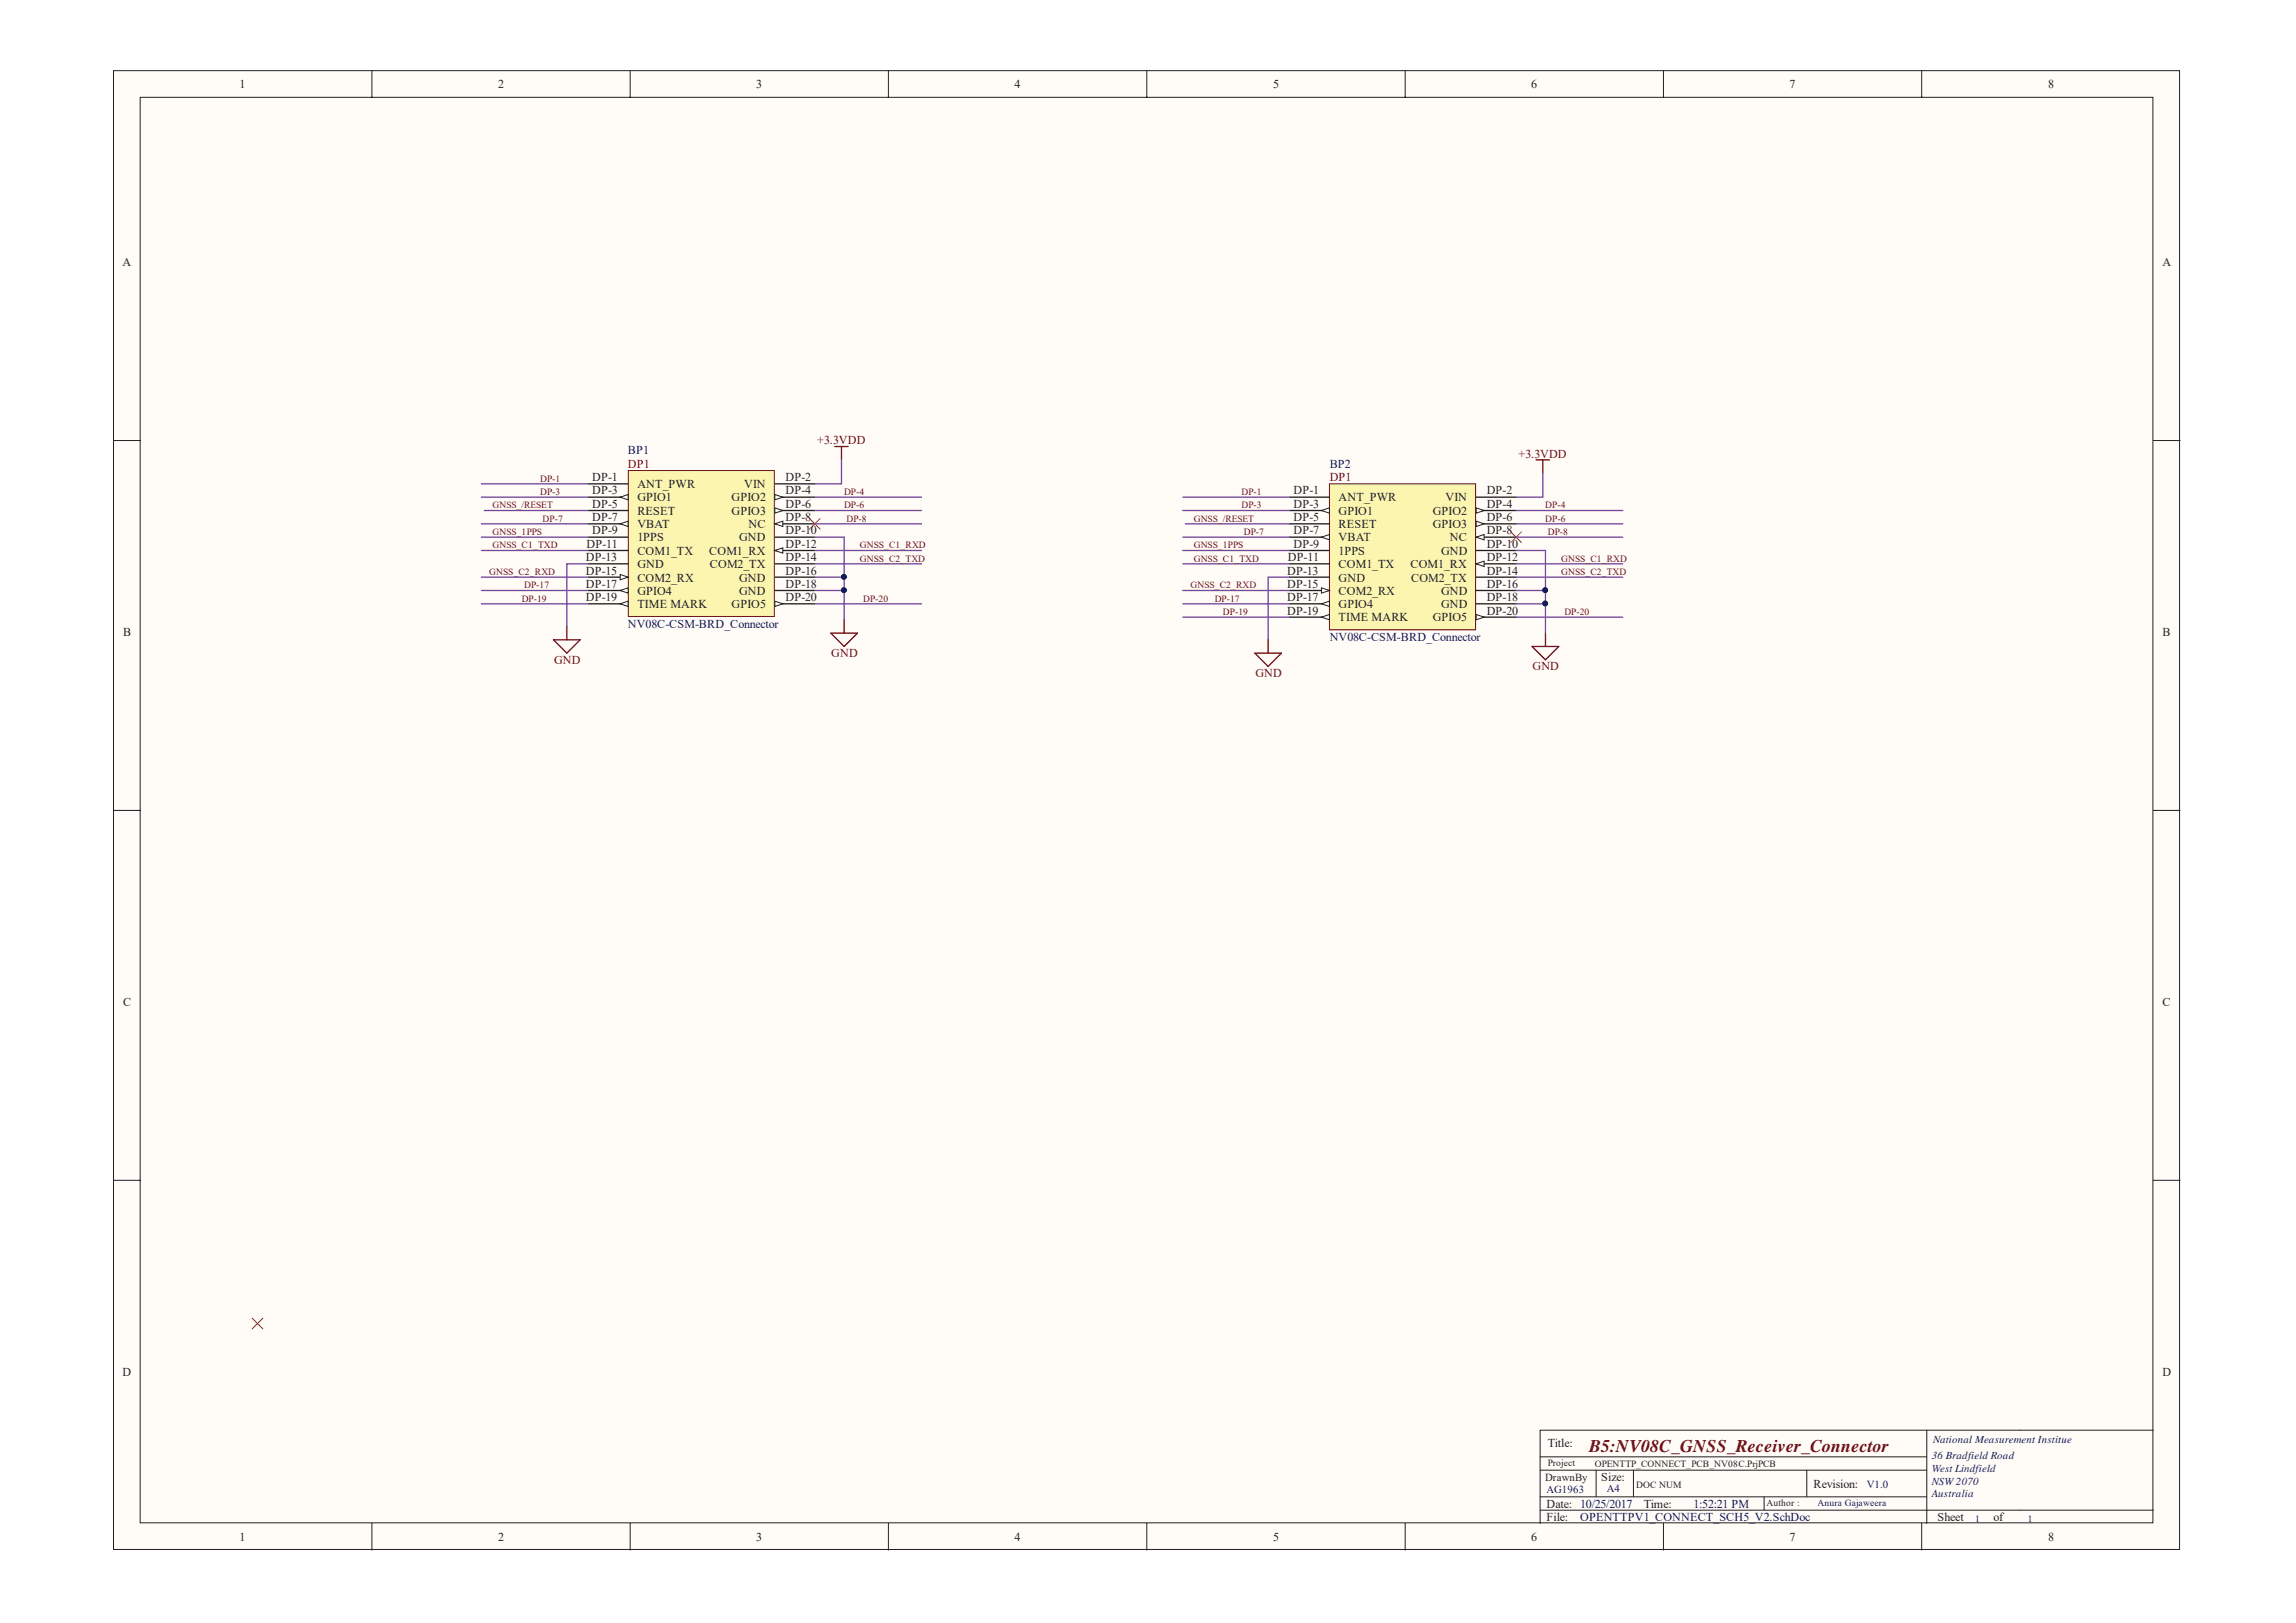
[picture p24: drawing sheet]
<svg xmlns="http://www.w3.org/2000/svg" width="297mm" height="210mm" viewBox="0 0 297 210" stroke-linecap="round" stroke-linejoin="round" font-family="sans-serif">
<defs><g id="words">
<text font-size="2.3" fill="#6e0e10" x="205.6" y="187.8">B5:NV08C_GNSS_Receiver_Connector</text>
<g font-size="1.6" fill="#231f20">
<text x="31" y="11.4">1</text>
<text x="64.4" y="11.4">2</text>
<text x="97.8" y="11.4">3</text>
<text x="131.2" y="11.4">4</text>
<text x="164.7" y="11.4">5</text>
<text x="198.1" y="11.4">6</text>
<text x="231.5" y="11.4">7</text>
<text x="265" y="11.4">8</text>
<text x="15.8" y="34.4">A</text>
<text x="279.8" y="34.4">A</text>
<text x="76.6" y="62.2">DP-1</text>
<text x="76.6" y="64">DP-3</text>
<text x="76.6" y="65.7">DP-5</text>
<text x="82.5" y="63.1">ANT_PWR</text>
<text x="82.5" y="64.9">GPIO1</text>
<text x="94.6" y="64.9">GPIO2</text>
<text x="96.3" y="63.1">VIN</text>
<text x="101.6" y="64">DP-4</text>
<text x="101.6" y="65.7">DP-6</text>
<text x="101.6" y="62.2">DP-2</text>
<text x="167.3" y="64">DP-1</text>
<text x="167.3" y="65.7">DP-3</text>
<text x="173.2" y="64.9">ANT_PWR</text>
<text x="187" y="64.9">VIN</text>
<text x="192.3" y="64">DP-2</text>
<text x="192.3" y="65.7">DP-4</text>
<text x="75.9" y="70.9">DP-11</text>
<text x="76.6" y="67.4">DP-7</text>
<text x="76.6" y="69.1">DP-9</text>
<text x="82.5" y="66.6">RESET</text>
<text x="82.5" y="68.3">VBAT</text>
<text x="82.5" y="70.1">1PPS</text>
<text x="82.5" y="71.8">COM1_TX</text>
<text x="91.8" y="71.8">COM1_RX</text>
<text x="94.6" y="66.6">GPIO3</text>
<text x="95.6" y="70.1">GND</text>
<text x="96.9" y="68.3">NC</text>
<text x="101.6" y="70.9">DP-12</text>
<text x="101.6" y="69.1">DP-10</text>
<text x="101.6" y="67.4">DP-8</text>
<text x="167.3" y="67.4">DP-5</text>
<text x="167.3" y="69.1">DP-7</text>
<text x="167.3" y="70.9">DP-9</text>
<text x="173.2" y="66.6">GPIO1</text>
<text x="173.2" y="68.3">RESET</text>
<text x="173.2" y="70.1">VBAT</text>
<text x="173.2" y="71.8">1PPS</text>
<text x="185.4" y="66.6">GPIO2</text>
<text x="185.4" y="68.3">GPIO3</text>
<text x="186.4" y="71.8">GND</text>
<text x="187.6" y="70.1">NC</text>
<text x="192.3" y="67.4">DP-6</text>
<text x="192.3" y="69.1">DP-8</text>
<text x="192.3" y="70.9">DP-10</text>
<text x="75.8" y="72.6">DP-13</text>
<text x="75.8" y="74.3">DP-15</text>
<text x="75.8" y="76.1">DP-17</text>
<text x="75.8" y="77.8">DP-19</text>
<text x="82.5" y="73.5">GND</text>
<text x="82.5" y="75.2">COM2_RX</text>
<text x="82.5" y="77">GPIO4</text>
<text x="91.8" y="73.5">COM2_TX</text>
<text x="95.6" y="75.2">GND</text>
<text x="95.6" y="77">GND</text>
<text x="101.6" y="74.3">DP-16</text>
<text x="101.6" y="76.1">DP-18</text>
<text x="101.6" y="77.8">DP-20</text>
<text x="101.6" y="72.6">DP-14</text>
<text x="166.5" y="74.3">DP-13</text>
<text x="166.5" y="76.1">DP-15</text>
<text x="166.5" y="77.8">DP-17</text>
<text x="166.6" y="72.6">DP-11</text>
<text x="173.2" y="73.5">COM1_TX</text>
<text x="173.2" y="75.2">GND</text>
<text x="173.2" y="77">COM2_RX</text>
<text x="182.5" y="73.5">COM1_RX</text>
<text x="182.6" y="75.2">COM2_TX</text>
<text x="186.4" y="77">GND</text>
<text x="192.3" y="74.3">DP-14</text>
<text x="192.3" y="72.6">DP-12</text>
<text x="192.3" y="76.1">DP-16</text>
<text x="192.3" y="77.8">DP-18</text>
<text x="15.9" y="82.3">B</text>
<text x="82.5" y="78.6">TIME MARK</text>
<text x="94.6" y="78.6">GPIO5</text>
<text x="166.5" y="79.5">DP-19</text>
<text x="173.2" y="78.6">GPIO4</text>
<text x="173.2" y="80.3">TIME MARK</text>
<text x="185.4" y="80.3">GPIO5</text>
<text x="186.4" y="78.6">GND</text>
<text x="192.3" y="79.5">DP-20</text>
<text x="279.8" y="82.3">B</text>
<text x="15.9" y="130.2">C</text>
<text x="279.8" y="130.2">C</text>
<text x="15.8" y="178">D</text>
<text x="279.8" y="178">D</text>
<text x="200.2" y="187.2">Title:</text>
<text x="207.2" y="191.6">Size:</text>
<text x="200.1" y="195">Date: 10/25/2017</text>
<text x="200.1" y="196.8">File:</text>
<text x="212.7" y="195">Time:</text>
<text x="234.6" y="192.5">Revision:</text>
<text x="250.7" y="196.8">Sheet</text>
<text x="257.9" y="196.8">of</text>
<text x="31" y="199.3">1</text>
<text x="64.4" y="199.3">2</text>
<text x="97.8" y="199.3">3</text>
<text x="131.2" y="199.3">4</text>
<text x="164.7" y="199.3">5</text>
<text x="198.1" y="199.3">6</text>
<text x="231.5" y="199.3">7</text>
<text x="265" y="199.3">8</text>
</g>
<g font-size="1.6" fill="#131b5c">
<text x="81.2" y="58.8">BP1</text>
<text x="172" y="60.5">BP2</text>
<text x="81.2" y="81.2">NV08C-CSM-BRD_Connector</text>
<text x="172" y="83">NV08C-CSM-BRD_Connector</text>
<text x="204.4" y="196.8">OPENTTPV1_CONNECT_SCH5_V2.SchDoc</text>
<text x="219.1" y="195">1:52:21 PM</text>
</g>
<g font-size="1.6" fill="#6e0e10">
<text x="105.7" y="57.5">+3.3VDD</text>
<text x="196.5" y="59.2">+3.3VDD</text>
<text x="81.2" y="60.5">DP1</text>
<text x="172" y="62.2">DP1</text>
<text x="71.7" y="85.9">GND</text>
<text x="107.5" y="85">GND</text>
<text x="162.4" y="87.7">GND</text>
<text x="198.3" y="86.7">GND</text>
</g>
<text font-size="1.4" fill="#231f20" x="199.9" y="191.6">DrawnBy</text>
<g font-size="1.4" fill="#131b5c">
<text x="249.9" y="188.7">36 Bradfield Road</text>
<text x="249.9" y="190.4">West Lindfield</text>
<text x="250.1" y="186.7">National Measurement Institue</text>
<text x="200.1" y="193.2">AG1963</text>
<text x="207.9" y="193">A4</text>
<text x="241.5" y="192.5">V1.0</text>
<text x="249.9" y="192.2">NSW2070</text>
<text x="249.9" y="193.7">Australia</text>
</g>
<g font-size="1.2" fill="#6e0e10">
<text x="63.7" y="65.8">GNSS_/RESET</text>
<text x="69.9" y="62.3">DP-1</text>
<text x="69.9" y="64.1">DP-3</text>
<text x="109.2" y="64.1">DP-4</text>
<text x="109.2" y="65.8">DP-6</text>
<text x="160.6" y="64.1">DP-1</text>
<text x="160.6" y="65.8">DP-3</text>
<text x="199.9" y="65.8">DP-4</text>
<text x="63.7" y="71">GNSS_C1_TXD</text>
<text x="63.7" y="69.2">GNSS_1PPS</text>
<text x="70.2" y="67.5">DP-7</text>
<text x="109.5" y="67.5">DP-8</text>
<text x="111.2" y="71">GNSS_C1_RXD</text>
<text x="154.4" y="67.5">GNSS_/RESET</text>
<text x="154.4" y="71">GNSS_1PPS</text>
<text x="160.9" y="69.2">DP-7</text>
<text x="199.9" y="67.5">DP-6</text>
<text x="200.2" y="69.2">DP-8</text>
<text x="63.3" y="74.4">GNSS_C2_RXD</text>
<text x="67.5" y="77.9">DP-19</text>
<text x="67.8" y="76.1">DP-17</text>
<text x="111.2" y="72.7">GNSS_C2_TXD</text>
<text x="111.7" y="77.9">DP-20</text>
<text x="154" y="76.1">GNSS_C2_RXD</text>
<text x="154.4" y="72.7">GNSS_C1_TXD</text>
<text x="157.1" y="77.9">DP-17</text>
<text x="202" y="74.4">GNSS_C2_TXD</text>
<text x="202" y="72.7">GNSS_C1_RXD</text>
<text x="158.2" y="79.6">DP-19</text>
<text x="202.4" y="79.6">DP-20</text>
</g>
<g font-size="1.2" fill="#231f20">
<text x="200.2" y="189.6">Project</text>
<text x="206.3" y="189.8">OPENTTP_CONNECT_PCB_NV08C.PrjPCB</text>
<text x="211.7" y="192.5">DOC NUM</text>
<text x="228.5" y="194.8">Author :</text>
</g>
<g font-size="1.2" fill="#131b5c">
<text x="235.1" y="194.8">Anura Gajaweera</text>
<text x="255.5" y="196.9">1</text>
<text x="262.3" y="196.9">1</text>
</g>
</g></defs>
<path d="M14.7 9.1h267.3v191.4h-267.3z" fill="#fffcf8"/>
<path d="M14.7 9.1h267.3v191.4h-267.3z" fill="none" stroke="#231f20" stroke-width=".13"/>
<path d="M18.1 12.6h260.4v184.4h-260.4z" fill="#fffcf8"/>
<g fill="none" stroke="#231f20" stroke-width=".13">
<path d="M18.1 12.6h260.4v184.4h-260.4zM48.1 9.1v3.5M81.5 9.1v3.5M114.9 9.1v3.5M148.4 9.1v3.5M181.8 9.1v3.5M215.2 9.1v3.5M248.6 9.1v3.5M14.7 57h3.4M278.6 57h3.4M14.7 104.8h3.4M278.6 104.8h3.4"/>
<path d="M14.7 152.7h3.4M278.6 152.7h3.4M48.1 197.1v3.5M81.5 197.1v3.5M114.9 197.1v3.5M148.4 197.1v3.5M181.8 197.1v3.5M199.2 188.5h50.1M199.2 193.7h50.1M199.2 195.4h79.4M199.2 190.2h50.1M206.5 190.2v3.5"/>
<path d="M211.3 190.2v3.5M215.2 197.1v3.5M228.2 193.7v1.7M233.7 190.2v3.5M248.6 197.1v3.5M249.3 185v12.1M278.6 185h-79.4v12.1"/>
</g>
<path d="M32.6 170.6l1.4 1.3M34 170.6l-1.4 1.3" fill="none" stroke="#ed1c24" stroke-width=".13"/>
<path d="M81.3 60.9h18.9v18.9h-18.9z" fill="#fbf5b0"/>
<path d="M81.3 60.9h18.9v18.9h-18.9z" fill="none" stroke="#6e0e10" stroke-width=".13"/>
<path d="M76.1 62.6h5.2M76.1 64.3h5.2M100.2 62.6h5.2" fill="none" stroke="#231f20" stroke-width=".17"/>
<path d="M80.2 64.3l1.1-.3v.7z" fill="#fffcf8"/>
<path d="M80.2 64.3l1.1-.3v.7z" fill="none" stroke="#231f20" stroke-width=".13"/>
<path d="M100.2 64.3h5.2" fill="none" stroke="#231f20" stroke-width=".17"/>
<path d="M100.2 64l1.1 .3-1.1 .4z" fill="#fffcf8"/>
<path d="M100.2 64l1.1 .3-1.1 .4z" fill="none" stroke="#231f20" stroke-width=".13"/>
<path d="M76.1 66h5.2M100.2 66h5.2" fill="none" stroke="#231f20" stroke-width=".17"/>
<path d="M100.2 65.7l1.1 .3-1.1 .4z" fill="#fffcf8"/>
<path d="M100.2 65.7l1.1 .3-1.1 .4z" fill="none" stroke="#231f20" stroke-width=".13"/>
<path d="M76.1 67.8h5.2" fill="none" stroke="#231f20" stroke-width=".17"/>
<path d="M80.2 67.8l1.1-.4v.7z" fill="#fffcf8"/>
<path d="M80.2 67.8l1.1-.4v.7z" fill="none" stroke="#231f20" stroke-width=".13"/>
<path d="M100.2 67.8h5.2" fill="none" stroke="#231f20" stroke-width=".17"/>
<path d="M100.2 67.8l1.1-.4v.7z" fill="#fffcf8"/>
<path d="M100.2 67.8l1.1-.4v.7z" fill="none" stroke="#231f20" stroke-width=".13"/>
<path d="M76.1 69.5h5.2M76.1 71.2h5.2M100.2 69.5h5.2M100.2 71.2h5.2" fill="none" stroke="#231f20" stroke-width=".17"/>
<path d="M100.2 71.2l1.1-.3v.7z" fill="#fffcf8"/>
<path d="M100.2 71.2l1.1-.3v.7z" fill="none" stroke="#231f20" stroke-width=".13"/>
<path d="M76.1 72.9h5.2M76.1 74.7h5.2M100.2 72.9h5.2" fill="none" stroke="#231f20" stroke-width=".17"/>
<path d="M80.2 74.3l1.1 .4-1.1 .3z" fill="#fffcf8"/>
<path d="M80.2 74.3l1.1 .4-1.1 .3z" fill="none" stroke="#231f20" stroke-width=".13"/>
<path d="M76.1 76.4h5.2M100.2 74.7h5.2" fill="none" stroke="#231f20" stroke-width=".17"/>
<path d="M80.2 76.4l1.1-.3v.6z" fill="#fffcf8"/>
<path d="M80.2 76.4l1.1-.3v.6z" fill="none" stroke="#231f20" stroke-width=".13"/>
<path d="M76.1 78.1h5.2M100.2 76.4h5.2" fill="none" stroke="#231f20" stroke-width=".17"/>
<path d="M80.2 78.1l1.1-.3v.7z" fill="#fffcf8"/>
<path d="M80.2 78.1l1.1-.3v.7z" fill="none" stroke="#231f20" stroke-width=".13"/>
<path d="M100.2 78.1h5.2" fill="none" stroke="#231f20" stroke-width=".17"/>
<path d="M100.2 77.8l1.1 .3-1.1 .4z" fill="#fffcf8"/>
<path d="M100.2 77.8l1.1 .3-1.1 .4z" fill="none" stroke="#231f20" stroke-width=".13"/>
<path d="M105.4 72.9h13.8M105.4 71.2h13.8M105.4 74.7h3.8" fill="none" stroke="#74479c" stroke-width=".17"/>
<path d="M107.5 81.9h3.4l-1.7 1.7zM109.2 80.2v1.7" fill="none" stroke="#6e0e10" stroke-width=".17"/>
<circle cx="109.2" cy="74.6" r=".31" fill="#131b5c"/>
<circle cx="109.2" cy="74.6" r=".31" fill="none" stroke="#131b5c" stroke-width=".13"/>
<path d="M108 57.8h1.7M108.9 57.8v1.7M71.6 82.8h3.5l-1.8 1.7zM73.3 81.1v1.7" fill="none" stroke="#6e0e10" stroke-width=".17"/>
<path d="M108.9 59.5v3.1h-3.5M62.3 74.7h13.8M62.3 71.2h13.8M62.3 69.5h13.8M62.6 66h13.5M76.1 72.9h-2.8v8.2M105.4 76.4h3.8" fill="none" stroke="#74479c" stroke-width=".17"/>
<path d="M104.7 67.1l1.4 1.4M106.1 67.1l-1.4 1.4" fill="none" stroke="#ed1c24" stroke-width=".13"/>
<circle cx="109.2" cy="76.4" r=".31" fill="#131b5c"/>
<circle cx="109.2" cy="76.4" r=".31" fill="none" stroke="#131b5c" stroke-width=".13"/>
<path d="M62.3 62.6h13.8M62.3 67.8h13.8M62.3 78.1h13.8M62.3 64.3h13.8M62.3 76.4h13.8M105.4 66h13.8M105.4 67.8h13.8M105.4 78.1h13.8M105.4 64.3h13.8" fill="none" stroke="#74479c" stroke-width=".17"/>
<path d="M172 62.6h18.9v18.9h-18.9z" fill="#fbf5b0"/>
<path d="M172 62.6h18.9v18.9h-18.9z" fill="none" stroke="#6e0e10" stroke-width=".13"/>
<path d="M166.8 64.3h5.2M166.8 66h5.2M191 64.3h5.1" fill="none" stroke="#231f20" stroke-width=".17"/>
<path d="M171 66l1-.3v.7z" fill="#fffcf8"/>
<path d="M171 66l1-.3v.7z" fill="none" stroke="#231f20" stroke-width=".13"/>
<path d="M191 66h5.1" fill="none" stroke="#231f20" stroke-width=".17"/>
<path d="M191 65.7l1 .3-1 .4z" fill="#fffcf8"/>
<path d="M191 65.7l1 .3-1 .4z" fill="none" stroke="#231f20" stroke-width=".13"/>
<path d="M166.8 67.8h5.2M191 67.8h5.1" fill="none" stroke="#231f20" stroke-width=".17"/>
<path d="M191 67.4l1 .4-1 .3z" fill="#fffcf8"/>
<path d="M191 67.4l1 .4-1 .3z" fill="none" stroke="#231f20" stroke-width=".13"/>
<path d="M166.8 69.5h5.2" fill="none" stroke="#231f20" stroke-width=".17"/>
<path d="M171 69.5l1-.3v.6z" fill="#fffcf8"/>
<path d="M171 69.5l1-.3v.6z" fill="none" stroke="#231f20" stroke-width=".13"/>
<path d="M191 69.5h5.1" fill="none" stroke="#231f20" stroke-width=".17"/>
<path d="M191 69.5l1-.3v.6z" fill="#fffcf8"/>
<path d="M191 69.5l1-.3v.6z" fill="none" stroke="#231f20" stroke-width=".13"/>
<path d="M166.8 71.2h5.2M166.8 72.9h5.2M191 71.2h5.1M191 72.9h5.1" fill="none" stroke="#231f20" stroke-width=".17"/>
<path d="M191 72.9l1-.3v.7z" fill="#fffcf8"/>
<path d="M191 72.9l1-.3v.7z" fill="none" stroke="#231f20" stroke-width=".13"/>
<path d="M166.8 74.7h5.2M166.8 76.4h5.2M191 74.7h5.1" fill="none" stroke="#231f20" stroke-width=".17"/>
<path d="M171 76.1l1 .3-1 .3z" fill="#fffcf8"/>
<path d="M171 76.1l1 .3-1 .3z" fill="none" stroke="#231f20" stroke-width=".13"/>
<path d="M166.8 78.1h5.2M191 76.4h5.1" fill="none" stroke="#231f20" stroke-width=".17"/>
<path d="M171 78.1l1-.3v.7z" fill="#fffcf8"/>
<path d="M171 78.1l1-.3v.7z" fill="none" stroke="#231f20" stroke-width=".13"/>
<path d="M166.8 79.8h5.2M191 78.1h5.1" fill="none" stroke="#231f20" stroke-width=".17"/>
<path d="M171 79.8l1-.3v.7z" fill="#fffcf8"/>
<path d="M171 79.8l1-.3v.7z" fill="none" stroke="#231f20" stroke-width=".13"/>
<path d="M191 79.8h5.1" fill="none" stroke="#231f20" stroke-width=".17"/>
<path d="M191 79.5l1 .3-1 .4z" fill="#fffcf8"/>
<path d="M191 79.5l1 .3-1 .4z" fill="none" stroke="#231f20" stroke-width=".13"/>
<path d="M196.1 74.7h13.8M196.1 72.9h13.8M196.1 76.4h3.8" fill="none" stroke="#74479c" stroke-width=".17"/>
<path d="M198.2 83.6h3.5l-1.8 1.8zM199.9 81.9v1.7" fill="none" stroke="#6e0e10" stroke-width=".17"/>
<circle cx="199.9" cy="76.4" r=".31" fill="#131b5c"/>
<circle cx="199.9" cy="76.4" r=".31" fill="none" stroke="#131b5c" stroke-width=".13"/>
<path d="M198.7 59.5h1.8M199.6 59.5v1.7M162.3 84.5h3.5l-1.7 1.7zM164.1 82.8v1.7" fill="none" stroke="#6e0e10" stroke-width=".17"/>
<path d="M153 76.4h13.8M153 72.9h13.8M153 71.2h13.8M153.4 67.8h13.4M166.8 74.7h-2.7v8.1M196.1 71.2h3.8v10.7M199.6 61.2v3.1h-3.5" fill="none" stroke="#74479c" stroke-width=".17"/>
<path d="M195.5 68.8l1.3 1.4M196.8 68.8l-1.3 1.4" fill="none" stroke="#ed1c24" stroke-width=".13"/>
<circle cx="199.9" cy="76.4" r=".31" fill="#131b5c"/>
<circle cx="199.9" cy="76.4" r=".31" fill="none" stroke="#131b5c" stroke-width=".13"/>
<circle cx="199.9" cy="78.1" r=".31" fill="#131b5c"/>
<circle cx="199.9" cy="78.1" r=".31" fill="none" stroke="#131b5c" stroke-width=".13"/>
<path d="M196.1 78.1h3.8" fill="none" stroke="#74479c" stroke-width=".17"/>
<circle cx="199.9" cy="78.1" r=".31" fill="#131b5c"/>
<circle cx="199.9" cy="78.1" r=".31" fill="none" stroke="#131b5c" stroke-width=".13"/>
<path d="M105.4 69.5h3.8v10.7M153 64.3h13.8M153 69.5h13.8M153 79.8h13.8M153 66h13.8M153 78.1h13.8M196.1 67.8h13.8M196.1 69.5h13.8M196.1 79.8h13.8M196.1 66h13.8" fill="none" stroke="#74479c" stroke-width=".17"/>
<circle cx="109.2" cy="74.6" r=".31" fill="#131b5c"/>
<circle cx="109.2" cy="74.6" r=".31" fill="none" stroke="#131b5c" stroke-width=".13"/>
<circle cx="109.2" cy="76.4" r=".31" fill="#131b5c"/>
<circle cx="109.2" cy="76.4" r=".31" fill="none" stroke="#131b5c" stroke-width=".13"/>
<use href="#words"/>
</svg>
